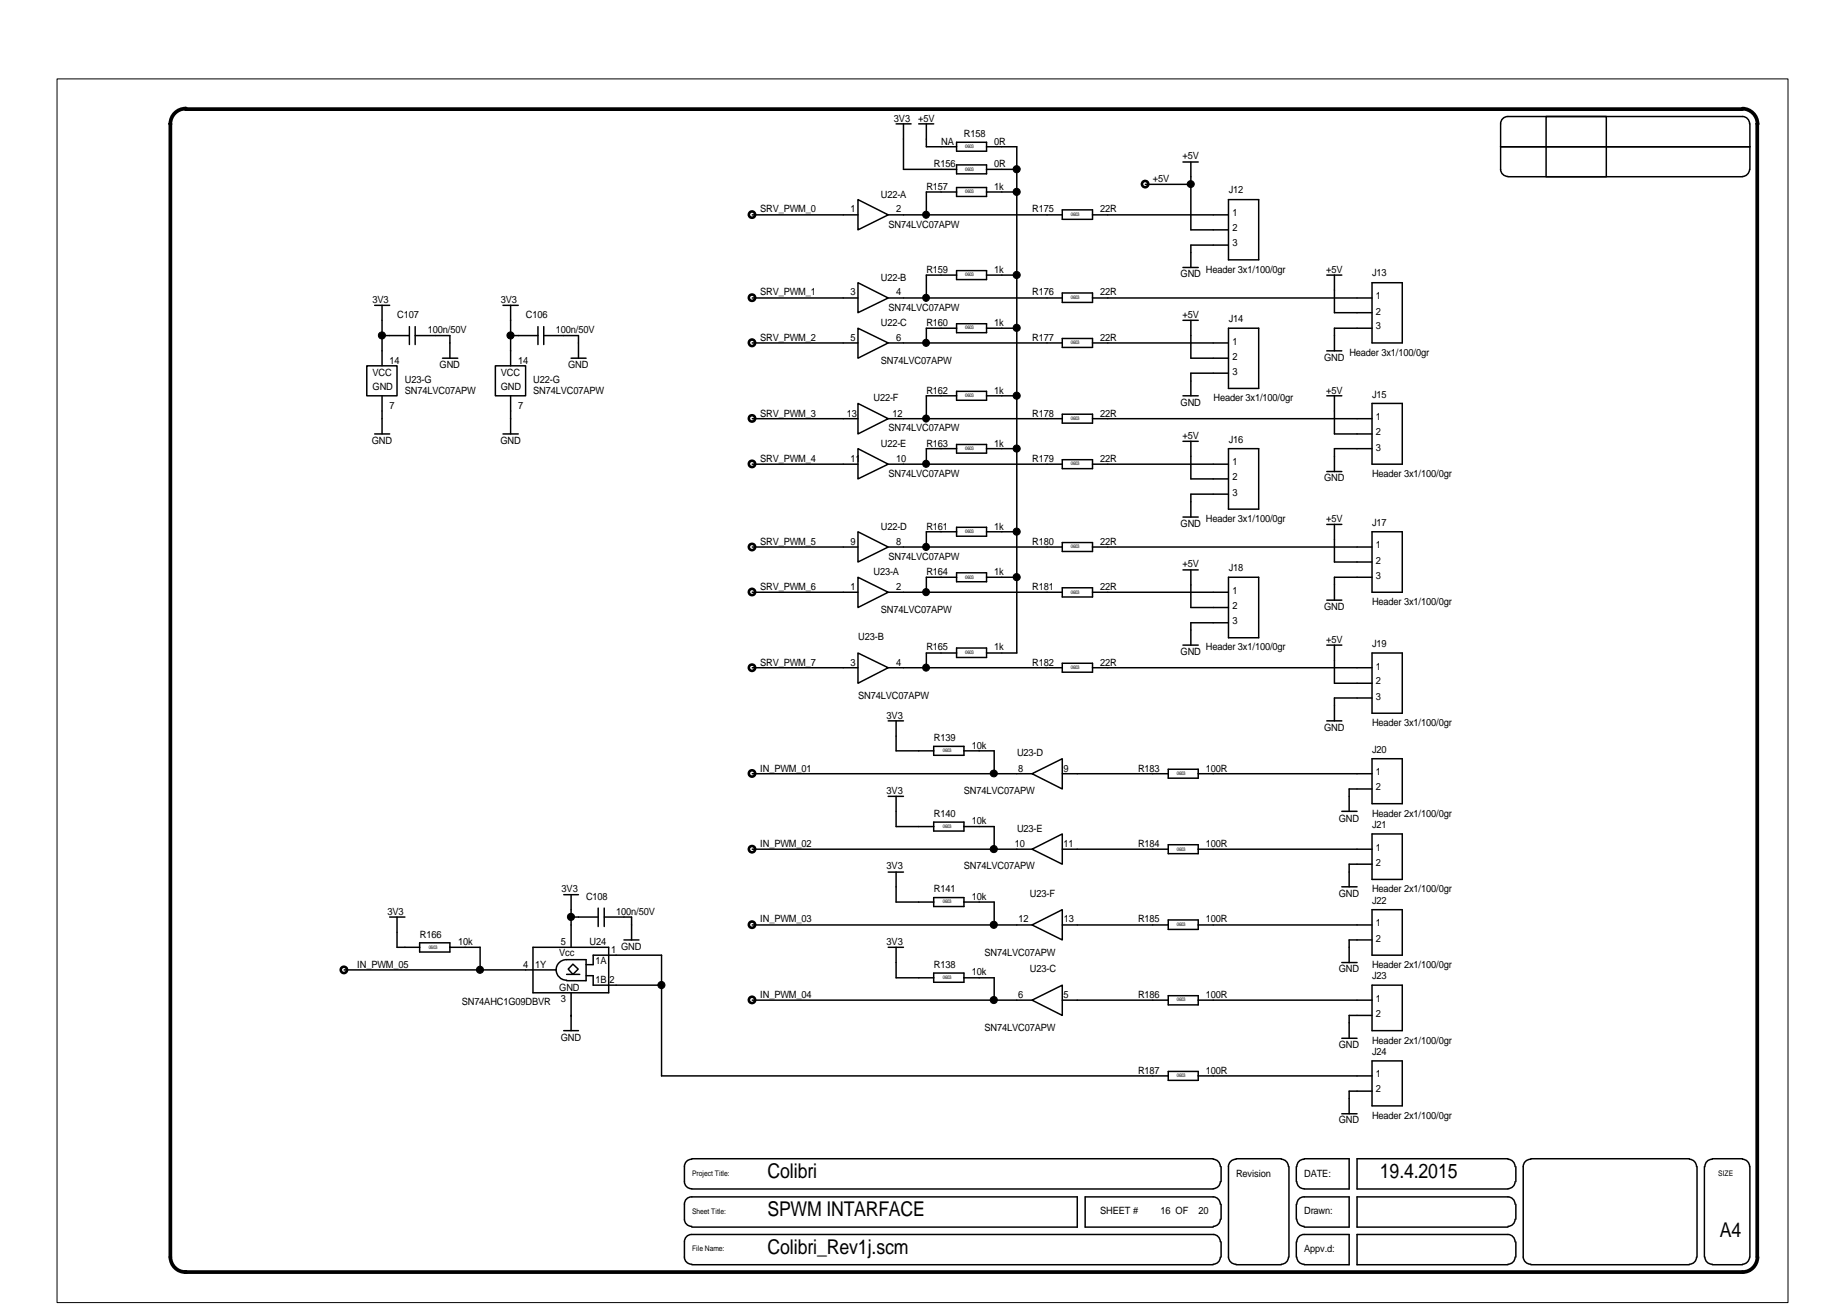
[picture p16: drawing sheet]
<svg xmlns="http://www.w3.org/2000/svg" width="297mm" height="210mm" viewBox="0 0 297 210" stroke-linecap="round" stroke-linejoin="round" font-family="sans-serif">
<defs><g id="words">
<g font-size="3.3">
<text x="123.6" y="189.7">Colibri</text>
<text x="222.2" y="189.7">19.4.2015</text>
<text x="123.6" y="195.8">SPWM INTARFACE</text>
<text x="123.6" y="201.8">Colibri_Rev1j.scm</text>
<text x="276.9" y="199.1">A4</text>
</g>
<g font-size="1.6">
<text x="143.9" y="19.6">3V3</text>
<text x="147.8" y="19.6">+5V</text>
<text x="151.6" y="23.3">NA</text>
<text x="155.2" y="22">R158</text>
<text x="160.1" y="23.3">0R</text>
<text x="150.4" y="26.9">R156</text>
<text x="160.1" y="26.9">0R</text>
<text x="185.6" y="29.3">+5V</text>
<text x="190.4" y="25.7">+5V</text>
<text x="122.4" y="34.2">SRV_PWM_0</text>
<text x="136.9" y="34.2">1</text>
<text x="141.8" y="31.8">U22-A</text>
<text x="144.3" y="34.2">2</text>
<text x="149.1" y="30.5">R157</text>
<text x="160.1" y="30.5">1k</text>
<text x="166.2" y="34.2">R175</text>
<text x="177.1" y="34.2">22R</text>
<text x="197.8" y="31.1">J12</text>
<text x="198.4" y="34.8">1</text>
<text x="143" y="36.7">SN74LVC07APW</text>
<text x="198.4" y="37.3">2</text>
<text x="198.4" y="39.6">3</text>
<text x="122.4" y="47.5">SRV_PWM_1</text>
<text x="136.9" y="47.5">3</text>
<text x="141.8" y="45.2">U22-B</text>
<text x="144.3" y="47.5">4</text>
<text x="149.1" y="43.9">R159</text>
<text x="160.1" y="43.9">1k</text>
<text x="166.2" y="47.5">R176</text>
<text x="177.1" y="47.5">22R</text>
<text x="190.1" y="44.7">GND</text>
<text x="194.1" y="43.9">Header 3x1/100/0gr</text>
<text x="213.5" y="43.9">+5V</text>
<text x="220.9" y="44.5">J13</text>
<text x="60" y="48.8">3V3</text>
<text x="64" y="51.2">C107</text>
<text x="68.9" y="53.7">100n/50V</text>
<text x="80.6" y="48.8">3V3</text>
<text x="84.7" y="51.2">C106</text>
<text x="89.5" y="53.7">100n/50V</text>
<text x="141.8" y="52.4">U22-C</text>
<text x="143" y="50">SN74LVC07APW</text>
<text x="149.1" y="52.4">R160</text>
<text x="160.1" y="52.4">1k</text>
<text x="190.4" y="51.2">+5V</text>
<text x="197.8" y="51.8">J14</text>
<text x="221.5" y="48.2">1</text>
<text x="221.5" y="50.6">2</text>
<text x="221.5" y="53">3</text>
<text x="62.7" y="58.5">14</text>
<text x="70.8" y="59.3">GND</text>
<text x="83.4" y="58.5">14</text>
<text x="91.5" y="59.3">GND</text>
<text x="122.4" y="54.9">SRV_PWM_2</text>
<text x="136.9" y="54.9">5</text>
<text x="141.8" y="58.5">SN74LVC07APW</text>
<text x="144.3" y="54.9">6</text>
<text x="166.2" y="54.9">R177</text>
<text x="177.1" y="54.9">22R</text>
<text x="198.4" y="55.5">1</text>
<text x="198.4" y="57.9">2</text>
<text x="213.2" y="58">GND</text>
<text x="217.3" y="57.3">Header 3x1/100/0gr</text>
<text x="60" y="62.8">GND</text>
<text x="60" y="60.6">VCC</text>
<text x="62.7" y="65.8">7</text>
<text x="65.2" y="61.6">U23-G</text>
<text x="65.2" y="63.4">SN74LVC07APW</text>
<text x="80.6" y="62.8">GND</text>
<text x="80.6" y="60.6">VCC</text>
<text x="83.4" y="65.8">7</text>
<text x="85.8" y="61.6">U22-G</text>
<text x="85.8" y="63.4">SN74LVC07APW</text>
<text x="140.6" y="64.6">U22-F</text>
<text x="149.1" y="63.4">R162</text>
<text x="160.1" y="63.4">1k</text>
<text x="190.1" y="65.3">GND</text>
<text x="195.4" y="64.6">Header 3x1/100/0gr</text>
<text x="198.4" y="60.3">3</text>
<text x="213.5" y="63.4">+5V</text>
<text x="220.9" y="64">J15</text>
<text x="59.9" y="71.4">GND</text>
<text x="80.6" y="71.4">GND</text>
<text x="122.4" y="67.1">SRV_PWM_3</text>
<text x="136.4" y="67.1">13</text>
<text x="141.8" y="71.9">U22-E</text>
<text x="143" y="69.4">SN74LVC07APW</text>
<text x="143.7" y="67.1">12</text>
<text x="149.1" y="71.9">R163</text>
<text x="160.1" y="71.9">1k</text>
<text x="166.2" y="67.1">R178</text>
<text x="177.1" y="67.1">22R</text>
<text x="190.4" y="70.7">+5V</text>
<text x="197.8" y="71.3">J16</text>
<text x="221.5" y="67.6">1</text>
<text x="221.5" y="70.1">2</text>
<text x="122.4" y="74.3">SRV_PWM_4</text>
<text x="136.9" y="74.3">11</text>
<text x="143" y="76.8">SN74LVC07APW</text>
<text x="144.3" y="74.3">10</text>
<text x="166.2" y="74.3">R179</text>
<text x="177.1" y="74.3">22R</text>
<text x="198.4" y="74.9">1</text>
<text x="198.4" y="77.3">2</text>
<text x="213.2" y="77.5">GND</text>
<text x="220.9" y="76.8">Header 3x1/100/0gr</text>
<text x="221.5" y="72.5">3</text>
<text x="198.4" y="79.8">3</text>
<text x="122.4" y="87.7">SRV_PWM_5</text>
<text x="136.9" y="87.7">9</text>
<text x="141.8" y="85.3">U22-D</text>
<text x="144.3" y="87.7">8</text>
<text x="149.1" y="85.3">R161</text>
<text x="160.1" y="85.3">1k</text>
<text x="166.2" y="87.7">R180</text>
<text x="177.1" y="87.7">22R</text>
<text x="190.1" y="84.8">GND</text>
<text x="194.1" y="84.1">Header 3x1/100/0gr</text>
<text x="213.5" y="84.1">+5V</text>
<text x="220.9" y="84.7">J17</text>
<text x="221.5" y="88.3">1</text>
<text x="122.4" y="95">SRV_PWM_6</text>
<text x="136.9" y="95">1</text>
<text x="140.6" y="92.5">U23-A</text>
<text x="143" y="90.1">SN74LVC07APW</text>
<text x="144.3" y="95">2</text>
<text x="149.1" y="92.5">R164</text>
<text x="160.1" y="92.5">1k</text>
<text x="166.2" y="95">R181</text>
<text x="177.1" y="95">22R</text>
<text x="190.4" y="91.3">+5V</text>
<text x="197.8" y="91.9">J18</text>
<text x="198.4" y="95.6">1</text>
<text x="221.5" y="90.7">2</text>
<text x="221.5" y="93.2">3</text>
<text x="141.8" y="98.6">SN74LVC07APW</text>
<text x="198.4" y="98">2</text>
<text x="198.4" y="100.5">3</text>
<text x="213.2" y="98.2">GND</text>
<text x="220.9" y="97.5">Header 3x1/100/0gr</text>
<text x="122.4" y="107.1">SRV_PWM_7</text>
<text x="136.9" y="107.1">3</text>
<text x="138.2" y="103">U23-B</text>
<text x="144.3" y="107.1">4</text>
<text x="149.1" y="104.7">R165</text>
<text x="160.1" y="104.7">1k</text>
<text x="166.2" y="107.1">R182</text>
<text x="177.1" y="107.1">22R</text>
<text x="190.1" y="105.4">GND</text>
<text x="194.1" y="104.7">Header 3x1/100/0gr</text>
<text x="213.5" y="103.5">+5V</text>
<text x="220.9" y="104.1">J19</text>
<text x="221.5" y="107.8">1</text>
<text x="138.2" y="112.5">SN74LVC07APW</text>
<text x="221.5" y="110.2">2</text>
<text x="221.5" y="112.6">3</text>
<text x="142.7" y="115.7">3V3</text>
<text x="150.4" y="119.3">R139</text>
<text x="213.2" y="117.6">GND</text>
<text x="220.9" y="116.9">Header 3x1/100/0gr</text>
<text x="122.4" y="124.2">IN_PWM_01</text>
<text x="156.5" y="120.5">10k</text>
<text x="163.7" y="121.8">U23-D</text>
<text x="163.9" y="124.2">8</text>
<text x="171.2" y="124.2">9</text>
<text x="183.2" y="124.2">R183</text>
<text x="194.1" y="124.2">100R</text>
<text x="220.9" y="121.2">J20</text>
<text x="221.5" y="124.8">1</text>
<text x="142.7" y="127.8">3V3</text>
<text x="150.4" y="131.4">R140</text>
<text x="155.2" y="127.8">SN74LVC07APW</text>
<text x="220.9" y="131.4">Header 2x1/100/0gr</text>
<text x="221.5" y="127.2">2</text>
<text x="122.4" y="136.3">IN_PWM_02</text>
<text x="156.5" y="132.7">10k</text>
<text x="163.4" y="136.3">10</text>
<text x="163.7" y="133.9">U23-E</text>
<text x="171.2" y="136.3">11</text>
<text x="183.2" y="136.3">R184</text>
<text x="194.1" y="136.3">100R</text>
<text x="215.6" y="132.2">GND</text>
<text x="220.9" y="133.3">J21</text>
<text x="221.5" y="136.9">1</text>
<text x="90.4" y="143.6">3V3</text>
<text x="142.7" y="140">3V3</text>
<text x="150.4" y="143.6">R141</text>
<text x="155.2" y="140">SN74LVC07APW</text>
<text x="220.9" y="143.6">Header 2x1/100/0gr</text>
<text x="221.5" y="139.4">2</text>
<text x="62.4" y="147.3">3V3</text>
<text x="94.4" y="144.8">C108</text>
<text x="99.2" y="147.3">100n/50V</text>
<text x="122.4" y="148.5">IN_PWM_03</text>
<text x="156.5" y="144.8">10k</text>
<text x="164" y="148.5">12</text>
<text x="165.8" y="144.4">U23-F</text>
<text x="171.3" y="148.5">13</text>
<text x="183.2" y="148.5">R185</text>
<text x="194.1" y="148.5">100R</text>
<text x="215.6" y="144.4">GND</text>
<text x="220.9" y="145.5">J22</text>
<text x="221.5" y="149.1">1</text>
<text x="57.5" y="155.8">IN_PWM_05</text>
<text x="67.6" y="151">R166</text>
<text x="73.7" y="152.1">10k</text>
<text x="84.2" y="155.8">4</text>
<text x="86.1" y="155.8">1Y</text>
<text x="90" y="153.9">Vcc</text>
<text x="90.3" y="152.1">5</text>
<text x="94.9" y="152.1">U24</text>
<text x="95.9" y="155.2">1A</text>
<text x="98.4" y="153.3">1</text>
<text x="100" y="152.9">GND</text>
<text x="142.7" y="152.1">3V3</text>
<text x="150.4" y="155.8">R138</text>
<text x="158.5" y="153.8">SN74LVC07APW</text>
<text x="220.9" y="155.8">Header 2x1/100/0gr</text>
<text x="221.5" y="151.6">2</text>
<text x="74.3" y="161.8">SN74AHC1G09DBVR</text>
<text x="90" y="159.5">GND</text>
<text x="90.3" y="161.2">3</text>
<text x="95.9" y="158.2">1B</text>
<text x="98.1" y="158.2">2</text>
<text x="122.4" y="160.7">IN_PWM_04</text>
<text x="156.5" y="157">10k</text>
<text x="163.9" y="160.7">6</text>
<text x="165.8" y="156.5">U23-C</text>
<text x="171.2" y="160.7">5</text>
<text x="183.2" y="160.7">R186</text>
<text x="194.1" y="160.7">100R</text>
<text x="215.6" y="156.5">GND</text>
<text x="220.9" y="157.6">J23</text>
<text x="221.5" y="161.2">1</text>
<text x="90.3" y="167.5">GND</text>
<text x="158.5" y="166">SN74LVC07APW</text>
<text x="220.9" y="168">Header 2x1/100/0gr</text>
<text x="221.5" y="163.7">2</text>
<text x="183.2" y="172.8">R187</text>
<text x="194.1" y="172.8">100R</text>
<text x="215.6" y="168.7">GND</text>
<text x="220.9" y="169.8">J24</text>
<text x="221.5" y="173.4">1</text>
<text x="221.5" y="175.8">2</text>
<text x="215.6" y="180.8">GND</text>
<text x="220.9" y="180.1">Header 2x1/100/0gr</text>
<text x="199" y="189.4">Revision</text>
<text x="210" y="189.4">DATE:</text>
<text x="177.1" y="195.5">SHEET #</text>
<text x="186.8" y="195.5">16 OF</text>
<text x="193" y="195.5">20</text>
<text x="210" y="195.5">Drawn:</text>
<text x="210" y="201.5">Appv.d:</text>
</g>
<g font-size="1.2">
<text x="111.4" y="189.3">Project Title:</text>
<text x="276.6" y="189.3">SIZE</text>
<text x="111.4" y="195.4">Sheet Title:</text>
<text x="111.4" y="201.4">File Name:</text>
</g>
<g font-size=".8">
<text x="155.4" y="23.8">0603</text>
<text x="155.4" y="27.5">0603</text>
<text x="155.4" y="31.1">0603</text>
<text x="172.4" y="34.7">0603</text>
<text x="155.4" y="44.5">0603</text>
<text x="155.4" y="53">0603</text>
<text x="172.4" y="48.1">0603</text>
<text x="172.4" y="55.4">0603</text>
<text x="155.4" y="63.9">0603</text>
<text x="172.4" y="67.6">0603</text>
<text x="155.4" y="72.4">0603</text>
<text x="172.4" y="74.9">0603</text>
<text x="155.4" y="85.8">0603</text>
<text x="172.4" y="88.3">0603</text>
<text x="155.4" y="93.1">0603</text>
<text x="172.4" y="95.5">0603</text>
<text x="155.4" y="105.3">0603</text>
<text x="172.4" y="107.7">0603</text>
<text x="151.8" y="121.1">0603</text>
<text x="189.5" y="124.8">0603</text>
<text x="151.8" y="133.3">0603</text>
<text x="189.5" y="136.9">0603</text>
<text x="151.8" y="145.4">0603</text>
<text x="189.5" y="149.1">0603</text>
<text x="69" y="152.7">0603</text>
<text x="151.8" y="157.5">0603</text>
<text x="189.5" y="161.2">0603</text>
<text x="189.5" y="173.4">0603</text>
</g>
</g></defs>
<g fill="none" stroke="#000" stroke-width=".42">
<circle cx="121.1" cy="34.5" r=".51"/>
<circle cx="184.4" cy="29.6" r=".51"/>
<circle cx="121.1" cy="55.2" r=".52"/>
<circle cx="121.1" cy="47.9" r=".51"/>
<circle cx="121.1" cy="67.4" r=".51"/>
<circle cx="121.1" cy="74.7" r=".51"/>
<circle cx="121.1" cy="88" r=".51"/>
<circle cx="121.1" cy="95.3" r=".51"/>
<circle cx="121.1" cy="107.5" r=".51"/>
<circle cx="121.1" cy="124.5" r=".51"/>
<circle cx="121.1" cy="136.7" r=".51"/>
<circle cx="55.4" cy="156.1" r=".51"/>
<circle cx="121.1" cy="148.8" r=".51"/>
<circle cx="121.1" cy="161" r=".51"/>
</g>
<g fill="none" stroke="#000" stroke-width=".24">
<path d="M144.3 19.9h2.4M145.5 19.9v7.4h8.5M147.9 19.9h2.4M149.1 19.9v3.7h4.9M248.9 18.8h9.7v9.6h-9.7zM281.7 19.9a1.18 1.18 0 0 0-1.2-1.1h-37.7a1.16 1.16 0 0 0-1.2 1.1v7.4a1.17 1.17 0 0 0 1.2 1.1M281.7 19.9v7.4M121.1 34.6h17M138.1 32.1l4.9 2.5-4.9 2.4zM143 34.6h28M154 30.9h-4.9v3.7M154 22.9h4.8v1.4h-4.8z"/>
<path d="M154 26.5h4.8v1.5h-4.8zM154 30.2h4.8v1.4h-4.8zM158.8 23.6h4.9v81.5h-4.9M158.8 30.9h4.9M158.8 27.3h4.9M171 33.8h4.9v1.5h-4.9zM175.9 34.6h21.9M184.4 29.7h7.3M190.5 26.1h2.4M191.7 26.1v10.9h6.1M197.8 39.5h-6.1v3.6M197.8 32.1h4.8v9.7h-4.8z"/>
<path d="M241.6 23.6h40.1M242.8 28.4h37.7M281.7 27.3a1.2 1.2 0 0 1-1.2 1.1M59.1 58.9h4.8v4.8h-4.8zM60.3 49.1h2.4M61.5 54h4.4M61.5 49.1v9.8M65.9 52.6v2.9M66.8 54h5.6v3.7M66.8 52.6v2.9M71.2 57.7h2.5M79.8 58.9h4.8v4.8h-4.8z"/>
<path d="M81 49.1h2.4M82.2 54h4.4M82.2 49.1v9.8M86.6 52.6v2.9M87.5 54h5.6v3.7M87.5 52.6v2.9M91.9 57.7h2.5M121.1 55.2h17M121.1 48h17M138.1 45.5l4.9 2.5-4.9 2.3zM138.1 52.8l4.9 2.4-4.9 2.5zM143 55.2h28"/>
<path d="M143 48h28M154 44.3h-4.9v3.7M154 52.8h-4.9v2.4M154 43.6h4.8v1.4h-4.8zM154 52.1h4.8v1.5h-4.8zM158.8 44.3h4.9M158.8 52.8h4.9M171 47.2h4.9v1.5h-4.9zM171 54.5h4.9v1.4h-4.9zM175.9 55.2h21.9M175.9 48h45M190.5 51.6h2.4"/>
<path d="M190.5 43.1h2.4M191.7 51.6v6.1h6.1M197.8 52.8h4.8v9.7h-4.8zM213.6 44.3h2.4M213.6 56.5h2.4M214.8 44.3v6h6.1M220.9 52.8h-6.1v3.7M220.9 45.5h4.9v9.7h-4.9zM60.3 69.8h2.4M61.5 63.7v6.1M81 69.8h2.4M82.2 63.7v6.1"/>
<path d="M121.1 67.4h17M121.1 74.7h17M138.1 72.2l4.9 2.5-4.9 2.4zM138.1 64.9l4.9 2.5-4.9 2.4zM143 67.4h28M143 74.7h28M154 63.7h-4.9v3.7M154 72.2h-4.9v2.5M154 63h4.8v1.4h-4.8zM154 71.5h4.8v1.4h-4.8zM158.8 63.7h4.9M158.8 72.2h4.9"/>
<path d="M171 66.7h4.9v1.4h-4.9zM171 74h4.9v1.4h-4.9zM175.9 67.4h45M175.9 74.7h21.9M190.5 63.7h2.4M190.5 71h2.4M191.7 71v6.1h6.1M197.8 72.2h4.8v9.8h-4.8zM197.8 60.1h-6.1v3.6M197.8 79.5h-6.1v3.7M213.6 63.7h2.4M213.6 75.9h2.4"/>
<path d="M214.8 63.7v6.1h6.1M220.9 72.2h-6.1v3.7M220.9 64.9h4.9v9.8h-4.9zM121.1 88.1h17M121.1 95.3h17M138.1 92.9l4.9 2.4-4.9 2.5zM138.1 85.6l4.9 2.5-4.9 2.4zM143 88.1h28M143 95.3h28M154 85.6h-4.9v2.5M154 92.9h-4.9v2.4M154 84.9h4.8v1.4h-4.8z"/>
<path d="M154 92.2h4.8v1.4h-4.8zM158.8 85.6h4.9M158.8 92.9h4.9M171 87.3h4.9v1.5h-4.9zM171 94.6h4.9v1.5h-4.9zM175.9 88.1h45M175.9 95.3h21.9M190.5 91.7h2.4M190.5 83.2h2.4M191.7 91.7v6.1h6.1M197.8 92.9h4.8v9.8h-4.8zM213.6 84.4h2.4"/>
<path d="M213.6 96.6h2.4M214.8 84.4v6.1h6.1M220.9 85.6h4.9v9.7h-4.9zM220.9 92.9h-6.1v3.7M121.1 107.5h17M138.1 105.1l4.9 2.4-4.9 2.5zM143 107.5h28M143 116h2.5M144.3 116v4.9h6M154 105.1h-4.9v2.4M154 104.3h4.8v1.5h-4.8zM171 106.8h4.9v1.4h-4.9z"/>
<path d="M175.9 107.5h45M190.5 103.8h2.4M197.8 100.2h-6.1v3.6M213.6 116h2.4M213.6 103.8h2.4M214.8 103.8v6.2h6.1M220.9 105.1h4.9v9.7h-4.9zM220.9 112.4h-6.1v3.6M121.1 136.7h45.1M121.1 124.5h45.1M143 128.2h2.5M144.3 128.2v4.9h6"/>
<path d="M150.3 120.1h4.9v1.5h-4.9zM150.3 132.3h4.9v1.5h-4.9zM155.2 120.9h4.9v3.6M155.2 133.1h4.9v3.6M166.2 124.5l4.8-2.4v4.9zM166.2 136.7l4.8-2.5v4.9zM171 136.7h17.1M171 124.5h17.1M188.1 123.8h4.8v1.5h-4.8zM188.1 136h4.8v1.4h-4.8zM192.9 136.7h28M192.9 124.5h28"/>
<path d="M216 130.6h2.5M220.9 127h-3.7v3.6M220.9 139.1h-3.7v3.6M220.9 122.1h4.9v7.3h-4.9zM220.9 134.2h4.9v7.4h-4.9zM55.4 156.1h34.1M62.7 147.6h2.5M63.9 147.6v4.9h3.7M67.6 151.8h4.8v1.4h-4.8zM72.4 152.5h4.9v3.6M85.8 152.5h12.2v7.3h-12.2zM90.8 144h2.3"/>
<path d="M91.2 157.8a1.65 1.65 0 0 1-1.7-1.7 1.65 1.65 0 0 1 1.7-1.6h3.2v3.4h-3.2M91.2 156.8h2.1M91.9 147.6h4.4M91.9 144v8.5M91.9 159.8v6.1M92.2 155.2l.9 .8-.9 .8-.7-.8zM94.4 157.1h1.1v1.5h11M94.4 155.3h1.1v-1.5h11v19.4h81.6M96.3 146.2v2.9M97.3 147.6h4.4v3.7M97.3 146.2v2.9M100.5 151.3h2.4"/>
<path d="M121.1 148.9h45.1M143 152.5h2.5M143 140.4h2.5M144.3 140.4v4.8h6M144.3 152.5v4.9h6M150.3 144.5h4.9v1.4h-4.9zM150.3 156.6h4.9v1.5h-4.9zM155.2 145.2h4.9v3.7M155.2 157.4h4.9v3.6M166.2 148.9l4.8-2.5v4.9zM171 148.9h17.1M188.1 148.1h4.8v1.5h-4.8z"/>
<path d="M192.9 148.9h28M216 142.7h2.5M216 154.9h2.5M220.9 151.3h-3.7v3.6M220.9 158.6h4.9v7.3h-4.9zM220.9 146.4h4.9v7.4h-4.9zM90.8 165.9h2.3M91.9 163.4h.1M121.1 161h45.1M166.2 161l4.8-2.4v4.8zM171 161h17.1M188.1 160.3h4.8v1.5h-4.8z"/>
<path d="M188.1 172.5h4.8v1.4h-4.8zM192.9 161h28M192.9 173.2h28M216 167.1h2.5M216 179.3h2.5M220.9 163.4h-3.7v3.7M220.9 175.6h-3.7v3.7M220.9 170.8h4.9v7.2h-4.9zM111.4 186.6a1.15 1.15 0 0 0-1.2 1.2v2.4a1.14 1.14 0 0 0 1.2 1.1M111.4 197.4a1.14 1.14 0 0 1-1.2-1.1v-2.5a1.15 1.15 0 0 1 1.2-1.1h62v4.8h-62M111.4 186.5h83.9M111.4 191.4h83.9"/>
<path d="M195.3 186.6a1.17 1.17 0 0 1 1.2 1.2M196.5 193.8a1.18 1.18 0 0 0-1.2-1.1h-20.6v4.8h20.6M196.5 196.3a1.14 1.14 0 0 1-1.2 1.1M196.5 190.2a1.16 1.16 0 0 1-1.2 1.1M196.5 199.9a1.18 1.18 0 0 0-1.2-1.2h-83.9a1.15 1.15 0 0 0-1.2 1.2v2.5a1.14 1.14 0 0 0 1.2 1.1M196.6 187.8v2.4M196.6 193.8v2.5M196.6 199.9v2.5M199 186.6a1.19 1.19 0 0 0-1.2 1.2v14.6a1.2 1.2 0 0 0 1.2 1.1M199 186.5h7.3M206.3 186.6a1.17 1.17 0 0 1 1.1 1.2M207.5 187.8v14.6"/>
<path d="M208.7 187.8v2.4M208.7 193.8v2.5M208.7 199.9v2.5M208.8 190.2a1.14 1.14 0 0 0 1.2 1.1M208.8 193.8a1.15 1.15 0 0 1 1.2-1.1h7.2v4.8h-7.2M208.8 196.3a1.14 1.14 0 0 0 1.2 1.1M208.8 199.9a1.15 1.15 0 0 1 1.2-1.2h7.2v4.9h-7.2M210 186.6a1.15 1.15 0 0 0-1.2 1.2M210 186.5h7.2v4.9h-7.2M242.8 186.6a1.17 1.17 0 0 1 1.1 1.2M242.8 186.5h-24.3v4.9h24.3M243.9 190.2a1.16 1.16 0 0 1-1.1 1.1"/>
<path d="M243.9 193.8a1.18 1.18 0 0 0-1.1-1.1h-24.3v4.8h24.3M243.9 196.3a1.14 1.14 0 0 1-1.1 1.1M243.9 199.9a1.18 1.18 0 0 0-1.1-1.2h-24.3v4.9h24.3M244 187.8v2.4M244 193.8v2.5M244 199.9v2.5M246.5 186.6a1.19 1.19 0 0 0-1.3 1.2v14.6a1.2 1.2 0 0 0 1.3 1.1M246.5 186.5h25.5M272 186.6a1.17 1.17 0 0 1 1.1 1.2M273.2 187.8v14.6M274.4 187.8v14.6M275.7 186.6a1.15 1.15 0 0 0-1.2 1.2"/>
<path d="M275.7 186.5h4.8M280.5 186.6a1.17 1.17 0 0 1 1.2 1.2M281.7 187.8v14.6M111.4 203.6h83.9M196.5 202.4a1.14 1.14 0 0 1-1.2 1.1M199 203.6h7.3M207.4 202.4a1.14 1.14 0 0 1-1.1 1.1M208.8 202.4a1.14 1.14 0 0 0 1.2 1.1M243.9 202.4a1.14 1.14 0 0 1-1.1 1.1M246.5 203.6h25.5M273.1 202.4a1.14 1.14 0 0 1-1.1 1.1M274.5 202.4a1.14 1.14 0 0 0 1.2 1.1"/>
<path d="M275.7 203.6h4.8M281.7 202.4a1.2 1.2 0 0 1-1.2 1.1"/>
</g>
<g fill="#000">
<circle cx="149.1" cy="34.6" r=".56"/>
<circle cx="163.7" cy="27.2" r=".57"/>
<circle cx="163.7" cy="30.9" r=".57"/>
<circle cx="191.7" cy="29.6" r=".56"/>
<circle cx="61.5" cy="54" r=".57"/>
<circle cx="82.2" cy="54" r=".57"/>
<circle cx="149.1" cy="55.2" r=".56"/>
<circle cx="149.1" cy="47.9" r=".56"/>
<circle cx="163.7" cy="44.3" r=".57"/>
<circle cx="163.7" cy="52.8" r=".57"/>
<circle cx="149.1" cy="74.7" r=".56"/>
<circle cx="149.1" cy="67.4" r=".56"/>
<circle cx="163.7" cy="63.7" r=".57"/>
<circle cx="163.7" cy="72.2" r=".57"/>
<circle cx="149.1" cy="88" r=".56"/>
<circle cx="149.1" cy="95.3" r=".56"/>
<circle cx="163.7" cy="85.6" r=".57"/>
<circle cx="163.7" cy="92.9" r=".57"/>
<circle cx="149.1" cy="107.5" r=".56"/>
<circle cx="160" cy="136.7" r=".57"/>
<circle cx="160" cy="124.5" r=".56"/>
<circle cx="77.3" cy="156.1" r=".57"/>
<circle cx="91.9" cy="147.6" r=".57"/>
<circle cx="106.5" cy="158.6" r=".57"/>
<circle cx="160" cy="148.9" r=".57"/>
<circle cx="160" cy="161" r=".57"/>
</g>
<g fill="none" stroke="#000" stroke-width=".16">
<path d="M9.2 12.7h278.7v197h-278.7z"/>
<circle cx="149.1" cy="34.6" r=".56"/>
<circle cx="163.7" cy="27.2" r=".57"/>
<circle cx="163.7" cy="30.9" r=".57"/>
<circle cx="191.7" cy="29.6" r=".56"/>
<circle cx="61.5" cy="54" r=".57"/>
<circle cx="82.2" cy="54" r=".57"/>
<circle cx="149.1" cy="55.2" r=".56"/>
<circle cx="149.1" cy="47.9" r=".56"/>
<circle cx="163.7" cy="44.3" r=".57"/>
<circle cx="163.7" cy="52.8" r=".57"/>
<circle cx="149.1" cy="74.7" r=".56"/>
<circle cx="149.1" cy="67.4" r=".56"/>
<circle cx="163.7" cy="63.7" r=".57"/>
<circle cx="163.7" cy="72.2" r=".57"/>
<circle cx="149.1" cy="88" r=".56"/>
<circle cx="149.1" cy="95.3" r=".56"/>
<circle cx="163.7" cy="85.6" r=".57"/>
<circle cx="163.7" cy="92.9" r=".57"/>
<circle cx="149.1" cy="107.5" r=".56"/>
<circle cx="160" cy="136.7" r=".57"/>
<circle cx="160" cy="124.5" r=".56"/>
<circle cx="77.3" cy="156.1" r=".57"/>
<circle cx="91.9" cy="147.6" r=".57"/>
<circle cx="106.5" cy="158.6" r=".57"/>
<circle cx="160" cy="148.9" r=".57"/>
<circle cx="160" cy="161" r=".57"/>
</g>
<path d="M29.9 17.5a2.46 2.46 0 0 0-2.5 2.5v182.4a2.45 2.45 0 0 0 2.5 2.4h250.6a2.43 2.43 0 0 0 2.5-2.4M29.9 17.6h250.6M280.5 17.5a2.47 2.47 0 0 1 2.5 2.5v-.1M282.9 19.9v182.5" fill="none" stroke="#000" stroke-width=".6"/>
<use href="#words"/>
</svg>
